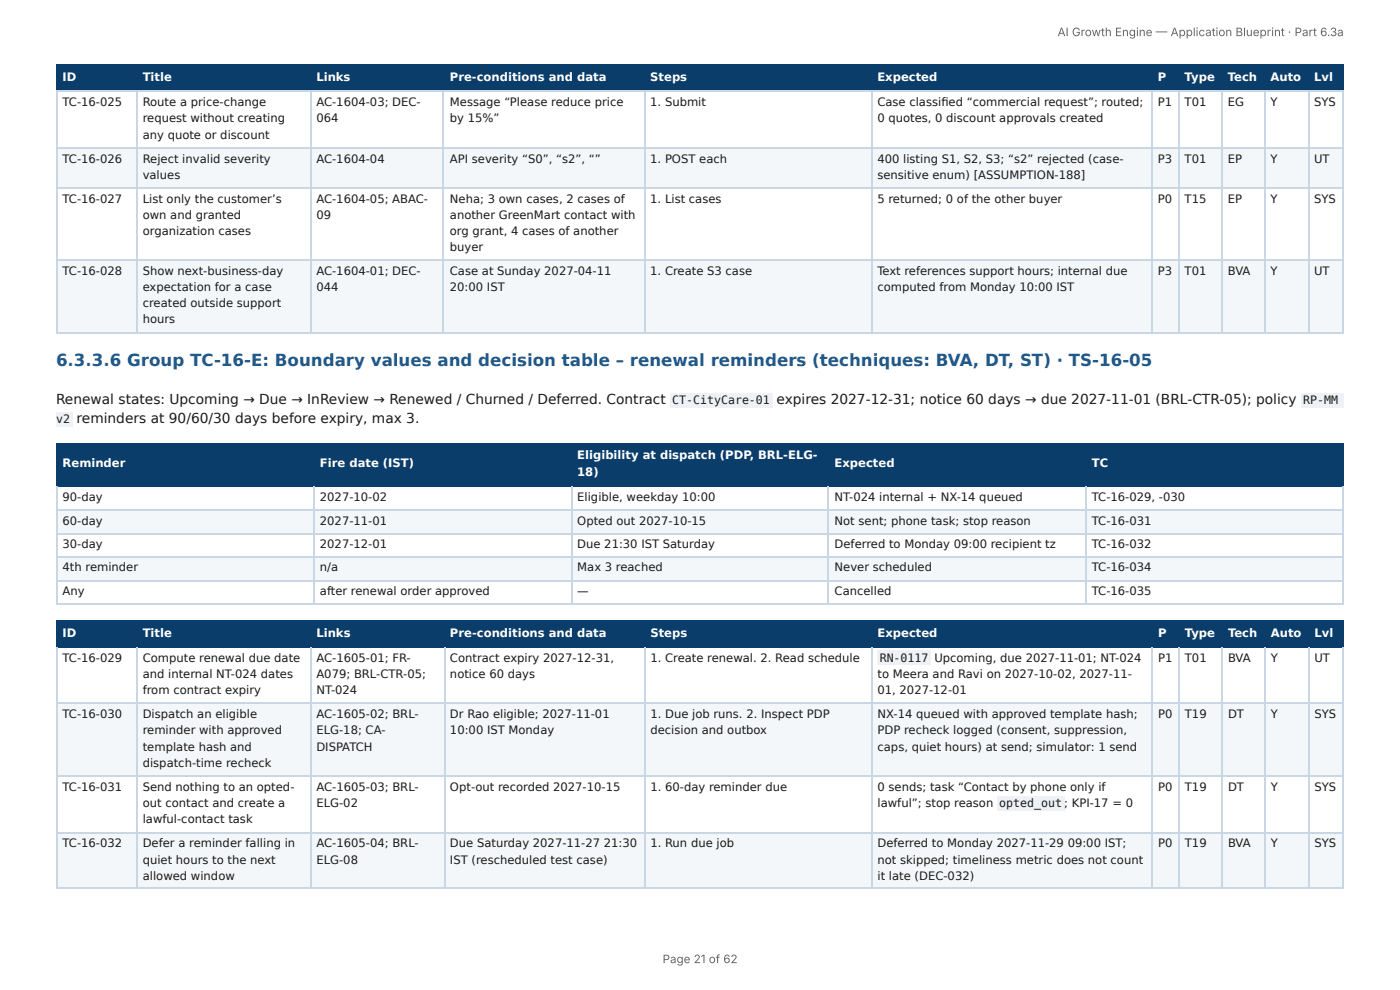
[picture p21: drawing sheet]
<svg xmlns="http://www.w3.org/2000/svg" width="297mm" height="210mm" viewBox="0 0 297 210" stroke-linecap="round" stroke-linejoin="round" font-family="sans-serif">
<defs><g id="words">
<text font-size="3.5" fill="#1f5a8c" x="11.9" y="77.7">6.3.3.6 Group TC-16-E: Boundary values and decision table – renewal reminders (techniques: BVA, DT, ST) · TS-16-05</text>
<g font-size="2.9" fill="#1a1a1a">
<text x="11.9" y="85.8">Renewal states: Upcoming → Due → InReview → Renewed / Churned / Deferred. Contract</text>
<text x="16.3" y="89.9">reminders at 90/60/30 days before expiry, max 3.</text>
<text x="164.9" y="85.8">expires 2027-12-31; notice 60 days → due 2027-11-01 (BRL-CTR-05); policy</text>
</g>
<g font-size="2.5" fill="#666">
<text x="224.6" y="7.7">AI Growth Engine — Application Blueprint · Part 6.3a</text>
<text x="140.7" y="204.5">Page 21 of 62</text>
</g>
<g font-size="2.5" fill="#fff">
<text x="13.3" y="17.2">ID</text>
<text x="30.3" y="17.2">Title</text>
<text x="67.2" y="17.2">Links</text>
<text x="95.6" y="17.2">Pre-conditions and data</text>
<text x="138.1" y="17.2">Steps</text>
<text x="186.3" y="17.2">Expected</text>
<text x="245.9" y="17.2">P</text>
<text x="251.6" y="17.2">Type</text>
<text x="260.8" y="17.2">Tech</text>
<text x="269.9" y="17.2">Auto</text>
<text x="279.1" y="17.2">Lvl</text>
<text x="13.3" y="99.2">Reminder</text>
<text x="67.9" y="99.2">Fire date (IST)</text>
<text x="122.6" y="97.5">Eligibility at dispatch (PDP, BRL-ELG-</text>
<text x="122.6" y="101">18)</text>
<text x="177.3" y="99.2">Expected</text>
<text x="231.9" y="99.2">TC</text>
<text x="13.3" y="135.2">ID</text>
<text x="30.3" y="135.2">Title</text>
<text x="67.2" y="135.2">Links</text>
<text x="95.6" y="135.2">Pre-conditions and data</text>
<text x="138.1" y="135.2">Steps</text>
<text x="186.4" y="135.2">Expected</text>
<text x="246" y="135.2">P</text>
<text x="251.7" y="135.2">Type</text>
<text x="260.8" y="135.2">Tech</text>
<text x="269.9" y="135.2">Auto</text>
<text x="279.2" y="135.2">Lvl</text>
</g>
<g font-size="2.5" fill="#1a1a1a">
<text x="13.3" y="22.5">TC-16-025</text>
<text x="30.3" y="22.5">Route a price-change</text>
<text x="67.2" y="22.5">AC-1604-03; DEC-</text>
<text x="95.6" y="22.5">Message “Please reduce price</text>
<text x="138.1" y="22.5">1. Submit</text>
<text x="186.3" y="22.5">Case classifi ed “commercial request”; routed;</text>
<text x="245.9" y="22.5">P1</text>
<text x="251.6" y="22.5">T01</text>
<text x="260.8" y="22.5">EG</text>
<text x="269.9" y="22.5">Y</text>
<text x="279.1" y="22.5">SYS</text>
<text x="30.3" y="26">request without creating</text>
<text x="30.3" y="29.5">any quote or discount</text>
<text x="67.2" y="26">064</text>
<text x="95.6" y="26">by 15%”</text>
<text x="186.3" y="26">0 quotes, 0 discount approvals created</text>
<text x="13.3" y="34.5">TC-16-026</text>
<text x="30.3" y="34.5">Reject invalid severity</text>
<text x="67.2" y="34.5">AC-1604-04</text>
<text x="95.6" y="34.5">API severity “S0”, “s2”, “”</text>
<text x="138.1" y="34.5">1. POST each</text>
<text x="186.3" y="34.5">400 listing S1, S2, S3; “s2” rejected (case-</text>
<text x="245.9" y="34.5">P3</text>
<text x="251.6" y="34.5">T01</text>
<text x="260.8" y="34.5">EP</text>
<text x="269.9" y="34.5">Y</text>
<text x="279.1" y="34.5">UT</text>
<text x="30.3" y="38">values</text>
<text x="186.3" y="38">sensitive enum) [ASSUMPTION-188]</text>
<text x="13.3" y="43.1">TC-16-027</text>
<text x="30.3" y="43.1">List only the customer’s</text>
<text x="30.3" y="46.5">own and granted</text>
<text x="67.2" y="43.1">AC-1604-05; ABAC-</text>
<text x="67.2" y="46.5">09</text>
<text x="95.6" y="43.1">Neha; 3 own cases, 2 cases of</text>
<text x="95.6" y="46.5">another GreenMart contact with</text>
<text x="138.1" y="43.1">1. List cases</text>
<text x="186.3" y="43.1">5 returned; 0 of the other buyer</text>
<text x="245.9" y="43.1">P0</text>
<text x="251.6" y="43.1">T15</text>
<text x="260.8" y="43.1">EP</text>
<text x="269.9" y="43.1">Y</text>
<text x="279.1" y="43.1">SYS</text>
<text x="30.3" y="50">organization cases</text>
<text x="95.6" y="50">org grant, 4 cases of another</text>
<text x="95.6" y="53.2">buyer</text>
<text x="13.3" y="58.3">TC-16-028</text>
<text x="30.3" y="58.3">Show next-business-day</text>
<text x="67.2" y="58.3">AC-1604-01; DEC-</text>
<text x="95.6" y="58.3">Case at Sunday 2027-04-11</text>
<text x="138.1" y="58.3">1. Create S3 case</text>
<text x="186.3" y="58.3">Text references support hours; internal due</text>
<text x="245.9" y="58.3">P3</text>
<text x="251.6" y="58.3">T01</text>
<text x="260.8" y="58.3">BVA</text>
<text x="269.9" y="58.3">Y</text>
<text x="279.1" y="58.3">UT</text>
<text x="30.3" y="61.8">expectation for a case</text>
<text x="30.3" y="65.2">created outside support</text>
<text x="67.2" y="61.8">044</text>
<text x="95.6" y="61.8">20:00 IST</text>
<text x="186.3" y="61.8">computed from Monday 10:00 IST</text>
<text x="30.3" y="68.7">hours</text>
<text x="11.9" y="89.9">v2</text>
<text x="142.8" y="85.8">CT-CityCare-01</text>
<text x="276.8" y="85.8">RP-MM</text>
<text x="13.3" y="106.3">90-day</text>
<text x="67.9" y="106.3">2027-10-02</text>
<text x="122.6" y="106.3">Eligible, weekday 10:00</text>
<text x="177.3" y="106.3">NT-024 internal + NX-14 queued</text>
<text x="231.9" y="106.3">TC-16-029, -030</text>
<text x="13.3" y="111.4">60-day</text>
<text x="67.9" y="111.4">2027-11-01</text>
<text x="122.6" y="111.4">Opted out 2027-10-15</text>
<text x="177.3" y="111.4">Not sent; phone task; stop reason</text>
<text x="231.9" y="111.4">TC-16-031</text>
<text x="13.3" y="116.5">30-day</text>
<text x="67.9" y="116.5">2027-12-01</text>
<text x="122.6" y="116.5">Due 21:30 IST Saturday</text>
<text x="177.3" y="116.5">Deferred to Monday 09:00 recipient tz</text>
<text x="231.9" y="116.5">TC-16-032</text>
<text x="13.3" y="121.3">4th reminder</text>
<text x="67.9" y="121.3">n/a</text>
<text x="122.6" y="121.3">Max 3 reached</text>
<text x="177.3" y="121.3">Never scheduled</text>
<text x="231.9" y="121.3">TC-16-034</text>
<text x="13.3" y="126.4">Any</text>
<text x="67.9" y="126.4">after renewal order approved</text>
<text x="122.6" y="126.4">—</text>
<text x="177.3" y="126.4">Cancelled</text>
<text x="231.9" y="126.4">TC-16-035</text>
<text x="13.3" y="140.5">TC-16-029</text>
<text x="30.3" y="140.5">Compute renewal due date</text>
<text x="30.3" y="143.9">and internal NT-024 dates</text>
<text x="67.2" y="140.5">AC-1605-01; FR-</text>
<text x="67.2" y="143.9">A079; BRL-CTR-05;</text>
<text x="95.6" y="140.5">Contract expiry 2027-12-31,</text>
<text x="95.6" y="143.9">notice 60 days</text>
<text x="138.1" y="140.5">1. Create renewal. 2. Read schedule</text>
<text x="186.4" y="143.9">to Meera and Ravi on 2027-10-02, 2027-11-</text>
<text x="186.8" y="140.5">RN-0117</text>
<text x="198.5" y="140.5">Upcoming, due 2027-11-01; NT-024</text>
<text x="246" y="140.5">P1</text>
<text x="251.7" y="140.5">T01</text>
<text x="260.8" y="140.5">BVA</text>
<text x="269.9" y="140.5">Y</text>
<text x="279.2" y="140.5">UT</text>
<text x="30.3" y="147.4">from contract expiry</text>
<text x="67.2" y="147.4">NT-024</text>
<text x="186.4" y="147.4">01, 2027-12-01</text>
<text x="13.3" y="152.5">TC-16-030</text>
<text x="30.3" y="152.5">Dispatch an eligible</text>
<text x="30.3" y="155.9">reminder with approved</text>
<text x="67.2" y="152.5">AC-1605-02; BRL-</text>
<text x="67.2" y="155.9">ELG-18; CA-</text>
<text x="95.6" y="152.5">Dr Rao eligible; 2027-11-01</text>
<text x="95.6" y="155.9">10:00 IST Monday</text>
<text x="138.1" y="152.5">1. Due job runs. 2. Inspect PDP</text>
<text x="138.1" y="155.9">decision and outbox</text>
<text x="186.4" y="152.5">NX-14 queued with approved template hash;</text>
<text x="186.4" y="155.9">PDP recheck logged (consent, suppression,</text>
<text x="246" y="152.5">P0</text>
<text x="251.7" y="152.5">T19</text>
<text x="260.8" y="152.5">DT</text>
<text x="269.9" y="152.5">Y</text>
<text x="279.2" y="152.5">SYS</text>
<text x="30.3" y="159.4">template hash and</text>
<text x="67.2" y="159.4">DISPATCH</text>
<text x="186.4" y="159.4">caps, quiet hours) at send; simulator: 1 send</text>
<text x="13.3" y="167.9">TC-16-031</text>
<text x="30.3" y="162.9">dispatch-time recheck</text>
<text x="30.3" y="167.9">Send nothing to an opted-</text>
<text x="67.2" y="167.9">AC-1605-03; BRL-</text>
<text x="95.6" y="167.9">Opt-out recorded 2027-10-15</text>
<text x="138.1" y="167.9">1. 60-day reminder due</text>
<text x="186.4" y="167.9">0 sends; task “Contact by phone only if</text>
<text x="246" y="167.9">P0</text>
<text x="251.7" y="167.9">T19</text>
<text x="260.8" y="167.9">DT</text>
<text x="269.9" y="167.9">Y</text>
<text x="279.2" y="167.9">SYS</text>
<text x="30.3" y="171.4">out contact and create a</text>
<text x="67.2" y="171.4">ELG-02</text>
<text x="186.4" y="171.4">lawful”; stop reason</text>
<text x="212.2" y="171.4">opted_out ; KPI-17 = 0</text>
<text x="13.3" y="179.9">TC-16-032</text>
<text x="30.3" y="174.9">lawful-contact task</text>
<text x="30.3" y="179.9">Defer a reminder falling in</text>
<text x="67.2" y="179.9">AC-1605-04; BRL-</text>
<text x="95.6" y="179.9">Due Saturday 2027-11-27</text>
<text x="128.3" y="179.9">21:30</text>
<text x="138.1" y="179.9">1. Run due job</text>
<text x="186.4" y="179.9">Deferred to Monday 2027-11-29</text>
<text x="226.8" y="179.9">09:00 IST;</text>
<text x="246" y="179.9">P0</text>
<text x="251.7" y="179.9">T19</text>
<text x="260.8" y="179.9">BVA</text>
<text x="269.9" y="179.9">Y</text>
<text x="279.2" y="179.9">SYS</text>
<text x="30.3" y="183.4">quiet hours to the next</text>
<text x="67.2" y="183.4">ELG-08</text>
<text x="95.6" y="183.4">IST (rescheduled test case)</text>
<text x="186.4" y="183.4">not skipped; timeliness metric does not count</text>
<text x="30.3" y="186.9">allowed window</text>
<text x="186.4" y="186.9">it late (DEC-032)</text>
</g>
</g></defs>
<g fill="#0b3d6b">
<path d="M12.1 14h16.9v5.3h-16.9z"/>
<path d="M29 14h36.9v5.3h-36.9z"/>
<path d="M65.9 14h28.4v5.3h-28.4z"/>
<path d="M94.3 14h42.5v5.3h-42.5z"/>
<path d="M136.8 14h48.2v5.3h-48.2z"/>
<path d="M185 14h59.6v5.3h-59.6z"/>
<path d="M244.6 14h5.7v5.3h-5.7z"/>
<path d="M250.3 14h9.3v5.3h-9.3z"/>
<path d="M259.6 14h9v5.3h-9z"/>
<path d="M268.6 14h9.2v5.3h-9.2z"/>
<path d="M277.8 14h7.6v5.3h-7.6z"/>
</g>
<g fill="#f4f7fa">
<path d="M12.1 31.3h16.9v8.5h-16.9z"/>
<path d="M29 31.3h36.9v8.5h-36.9z"/>
<path d="M65.9 31.3h28.4v8.5h-28.4z"/>
<path d="M94.3 31.3h42.5v8.5h-42.5z"/>
<path d="M136.8 31.3h48.2v8.5h-48.2z"/>
<path d="M185 31.3h59.6v8.5h-59.6z"/>
<path d="M244.6 31.3h5.7v8.5h-5.7z"/>
<path d="M250.3 31.3h9.3v8.5h-9.3z"/>
<path d="M259.6 31.3h9v8.5h-9z"/>
<path d="M268.6 31.3h9.2v8.5h-9.2z"/>
<path d="M277.8 31.3h7.6v8.5h-7.6z"/>
<path d="M12.1 55.3h16.9v15.5h-16.9z"/>
<path d="M29 55.3h36.9v15.5h-36.9z"/>
<path d="M65.9 55.3h28.4v15.5h-28.4z"/>
<path d="M94.3 55.3h42.5v15.5h-42.5z"/>
<path d="M136.8 55.3h48.2v15.5h-48.2z"/>
<path d="M185 55.3h59.6v15.5h-59.6z"/>
<path d="M244.6 55.3h5.7v15.5h-5.7z"/>
<path d="M250.3 55.3h9.3v15.5h-9.3z"/>
<path d="M259.6 55.3h9v15.5h-9z"/>
<path d="M268.6 55.3h9.2v15.5h-9.2z"/>
<path d="M277.8 55.3h7.6v15.5h-7.6z"/>
</g>
<g fill="none" stroke="#0b3d6b" stroke-width=".23">
<path d="M11.9 13.9h273.5M11.9 19.4h273.5M12 13.8v5.7M29.1 13.8v5.7M66 13.8v5.7M94.2 13.8v5.7M136.9 13.8v5.7M185.1 13.8v5.7M244.7 13.8v5.7M250.5 13.8v5.7M259.5 13.8v5.7M268.7 13.8v5.7"/>
<path d="M277.9 13.8v5.7"/>
</g>
<path d="M285.3 13.8v5.7" fill="none" stroke="#0b3d6b" stroke-width=".21"/>
<g fill="none" stroke="#c9d6e3" stroke-width=".23">
<path d="M11.9 19.4h273.5M12 19.5v51.3M29.1 19.5v51.3M66 19.5v51.3M94.2 19.5v51.3M136.9 19.5v51.3M185.1 19.5v51.3M244.7 19.5v51.3M250.5 19.5v51.3M259.5 19.5v51.3M268.7 19.5v51.3M277.9 19.5v51.3"/>
<path d="M11.9 31.4h273.5M11.9 40h273.5M11.9 55.2h273.5M11.9 70.7h273.5"/>
</g>
<path d="M285.3 19.5v51.3" fill="none" stroke="#c9d6e3" stroke-width=".21"/>
<g fill="#0b3d6b">
<path d="M12.1 94.1h54.5v9h-54.5z"/>
<path d="M66.6 94.1h54.7v9h-54.7z"/>
<path d="M121.3 94.1h54.7v9h-54.7z"/>
<path d="M176 94.1h54.7v9h-54.7z"/>
<path d="M230.7 94.1h54.7v9h-54.7z"/>
</g>
<g fill="#f4f7fa">
<path d="M12.1 108.2h54.5v5h-54.5z"/>
<path d="M66.6 108.2h54.7v5h-54.7z"/>
<path d="M121.3 108.2h54.7v5h-54.7z"/>
<path d="M176 108.2h54.7v5h-54.7z"/>
<path d="M230.7 108.2h54.7v5h-54.7z"/>
<path d="M12.1 118.3h54.5v5.1h-54.5z"/>
<path d="M66.6 118.3h54.7v5.1h-54.7z"/>
<path d="M121.3 118.3h54.7v5.1h-54.7z"/>
<path d="M176 118.3h54.7v5.1h-54.7z"/>
<path d="M230.7 118.3h54.7v5.1h-54.7z"/>
</g>
<path d="M11.9 94.2h273.5M12 94.1v9.2M66.7 94.1v9.2M121.4 94.1v9.2M175.9 94.1v9.2M230.6 94.1v9.2M11.9 103.2h273.5" fill="none" stroke="#0b3d6b" stroke-width=".23"/>
<path d="M285.3 94.1v9.2" fill="none" stroke="#0b3d6b" stroke-width=".21"/>
<path d="M11.9 108.3h273.5M11.9 113.4h273.5M11.9 118.2h273.5M12 103.3v25.2M66.7 103.3v25.2M121.4 103.3v25.2M175.9 103.3v25.2M230.6 103.3v25.2M11.9 123.3h273.5M11.9 128.4h273.5" fill="none" stroke="#c9d6e3" stroke-width=".23"/>
<path d="M285.3 103.3v25.2" fill="none" stroke="#c9d6e3" stroke-width=".21"/>
<g fill="#0b3d6b">
<path d="M12.1 131.9h16.9v5.6h-16.9z"/>
<path d="M29 131.9h36.9v5.6h-36.9z"/>
<path d="M65.9 131.9h28.4v5.6h-28.4z"/>
<path d="M94.3 131.9h42.5v5.6h-42.5z"/>
<path d="M136.8 131.9h48.2v5.6h-48.2z"/>
<path d="M185 131.9h59.8v5.6h-59.8z"/>
<path d="M244.8 131.9h5.5v5.6h-5.5z"/>
<path d="M250.3 131.9h9.3v5.6h-9.3z"/>
<path d="M259.6 131.9h9v5.6h-9z"/>
<path d="M268.6 131.9h9.2v5.6h-9.2z"/>
<path d="M277.8 131.9h7.6v5.6h-7.6z"/>
</g>
<g fill="#f4f7fa">
<path d="M12.1 149.5h16.9v15.2h-16.9z"/>
<path d="M29 149.5h36.9v15.2h-36.9z"/>
<path d="M65.9 149.5h28.4v15.2h-28.4z"/>
<path d="M94.3 149.5h42.5v15.2h-42.5z"/>
<path d="M136.8 149.5h48.2v15.2h-48.2z"/>
<path d="M185 149.5h59.8v15.2h-59.8z"/>
<path d="M244.8 149.5h5.5v15.2h-5.5z"/>
<path d="M250.3 149.5h9.3v15.2h-9.3z"/>
<path d="M259.6 149.5h9v15.2h-9z"/>
<path d="M268.6 149.5h9.2v15.2h-9.2z"/>
<path d="M277.8 149.5h7.6v15.2h-7.6z"/>
<path d="M12.1 176.7h16.9v12h-16.9z"/>
<path d="M29 176.7h36.9v12h-36.9z"/>
<path d="M65.9 176.7h28.4v12h-28.4z"/>
<path d="M94.3 176.7h42.5v12h-42.5z"/>
<path d="M136.8 176.7h48.2v12h-48.2z"/>
<path d="M185 176.7h59.8v12h-59.8z"/>
<path d="M244.8 176.7h5.5v12h-5.5z"/>
<path d="M250.3 176.7h9.3v12h-9.3z"/>
<path d="M259.6 176.7h9v12h-9z"/>
<path d="M268.6 176.7h9.2v12h-9.2z"/>
<path d="M277.8 176.7h7.6v12h-7.6z"/>
</g>
<g fill="none" stroke="#0b3d6b" stroke-width=".23">
<path d="M11.9 131.8h273.5M11.9 137.4h273.5M12 131.7v5.8M29.1 131.7v5.8M66 131.7v5.8M94.4 131.7v5.8M136.9 131.7v5.8M185.1 131.7v5.8M244.7 131.7v5.8M250.5 131.7v5.8M259.5 131.7v5.8M268.7 131.7v5.8"/>
<path d="M277.9 131.7v5.8"/>
</g>
<path d="M285.3 131.7v5.8" fill="none" stroke="#0b3d6b" stroke-width=".21"/>
<g fill="none" stroke="#c9d6e3" stroke-width=".23">
<path d="M12 137.5v51.2M29.1 137.5v51.2M66 137.5v51.2M94.4 137.5v51.2M136.9 137.5v51.2M185.1 137.5v51.2M244.7 137.5v51.2M250.5 137.5v51.2M259.5 137.5v51.2M268.7 137.5v51.2M277.9 137.5v51.2M11.9 149.4h273.5"/>
<path d="M11.9 164.8h273.5M11.9 176.8h273.5M11.9 188.6h273.5"/>
</g>
<path d="M285.3 137.5v51.2" fill="none" stroke="#c9d6e3" stroke-width=".21"/>
<g fill="#eef2f6">
<path d="M142.3 83.5h21.7v3h-21.7z"/>
<path d="M276.4 83.5h9v3h-9z"/>
<path d="M11.9 87.6h3.5v3h-3.5z"/>
<path d="M186.4 138.2h11.3v3h-11.3z"/>
<path d="M211.8 169.1h14.3v3h-14.3z"/>
</g>
<use href="#words"/>
</svg>
